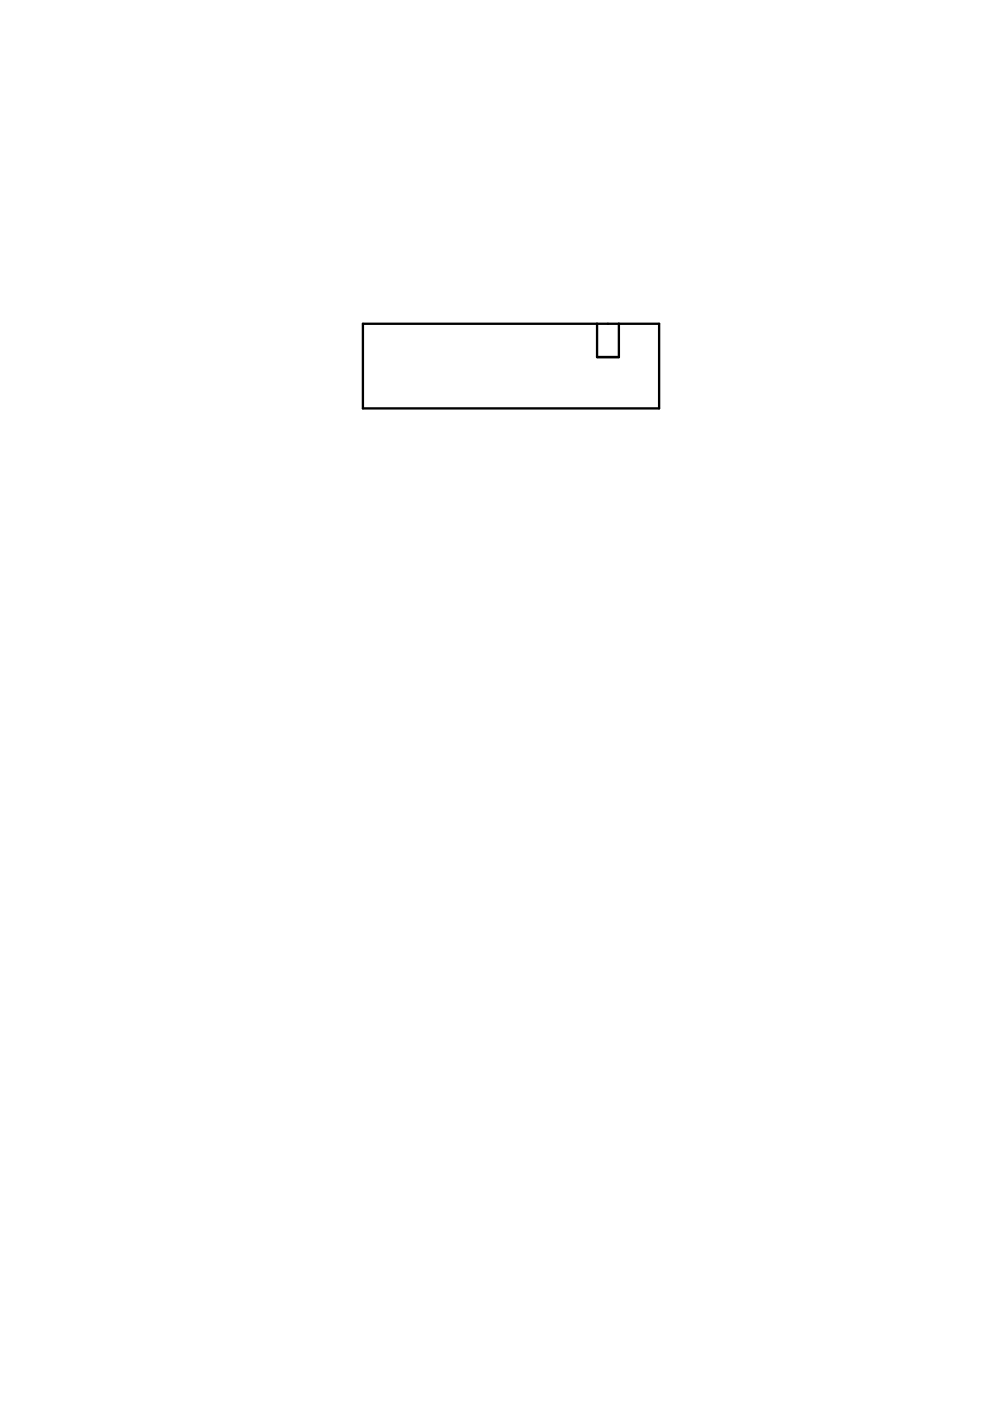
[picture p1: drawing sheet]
<svg xmlns="http://www.w3.org/2000/svg" width="210mm" height="297mm" viewBox="0 0 210 297" stroke-linecap="round" stroke-linejoin="round" font-family="sans-serif">
<path d="M76.9 68.6h62.8v18h-62.8zM126.6 68.6v7.1h4.6v-7.1" fill="none" stroke="#000" stroke-width=".49"/>
</svg>
